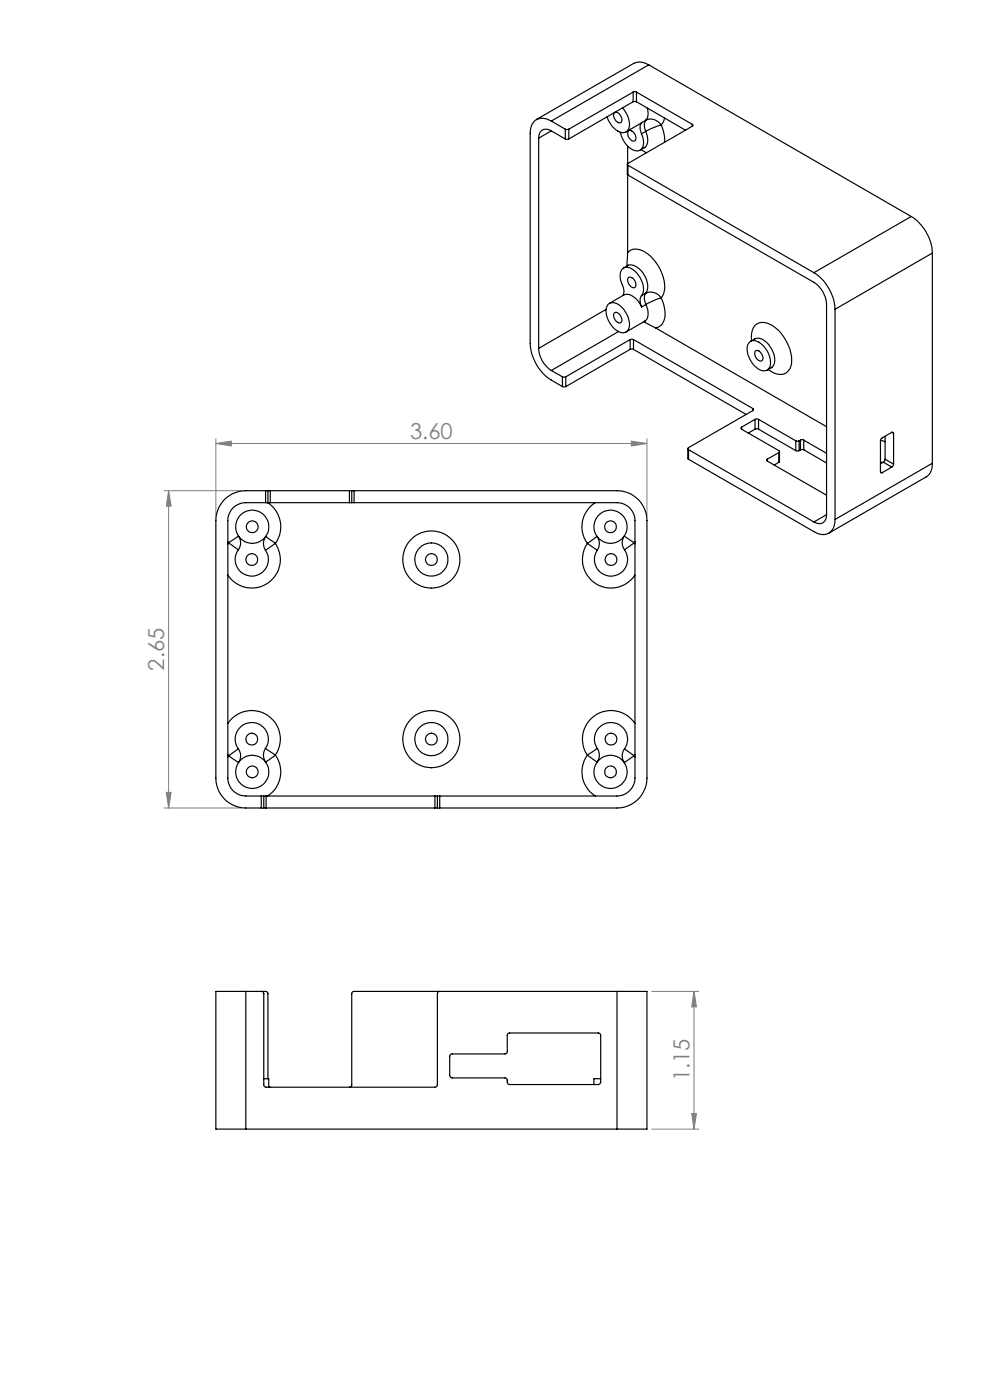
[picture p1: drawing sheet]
<svg xmlns="http://www.w3.org/2000/svg" width="210mm" height="297mm" viewBox="0 0 210 297" stroke-linecap="round" stroke-linejoin="round" font-family="sans-serif">
<defs><g id="words">
<g font-size="4.7" fill="#808080">
<text x="87" y="93.1">3.60</text>
<text x="34.8" y="142.3" transform="rotate(-90 34.8 142.3)">2.65</text>
<text x="146.2" y="229.4" transform="rotate(-90 146.2 229.4)">1.15</text>
</g>
</g></defs>
<g fill="none" stroke="#808080" stroke-width=".21">
<path d="M45.8 94.1l3.3-.5v1zM45.8 93.1v16.3M45.8 94.1h91.4M133.9 93.6l3.3 .5-3.3 .5zM137.2 93.1v16.3M34.8 104.1h16.4M35.8 104.1l.5 3.3h-1zM35.8 104.1v67.3M34.8 171.4h16.4M35.3 168.1h1l-.5 3.3zM138.2 210.3h10M147.2 210.3v29.2"/>
<path d="M147.2 210.3l.5 3.3h-1zM138.2 239.5h10M146.7 236.2h1l-.5 3.3z"/>
</g>
<g fill="#808080">
<path d="M45.8 94.1l3.3-.5v1zM133.9 93.6l3.3 .5-3.3 .5z"/>
<path d="M35.8 104.1l.5 3.3h-1zM35.3 168.1h1l-.5 3.3zM147.2 210.3l.5 3.3h-1zM146.7 236.2h1l-.5 3.3z"/>
</g>
<g fill="none" stroke="#000" stroke-width=".25">
<path d="M134.3 19.5h.7M134.3 19.5l-13.7 7.9M134.3 19.5v2.1M135 19.5l11.9 6.9M135 19.5v2.1M137.6 13.8l-.5-.3a2.89 2.89 0 0 0-2.7-.1l-20.6 12M137.6 13.8l-20.7 11.9M137.6 13.8l55.7 32.1M114.3 29.3v44.6M116.9 25.7a2.66 2.66 0 0 0-4.3 1.4l-.1 1.2v44.6a9.9 9.9 0 0 0 4.4 7.7l2.4 1.4M116.9 27.8a1.64 1.64 0 0 0-1.8-.2 1.64 1.64 0 0 0-.8 1.7M116.9 25.7l3 1.7"/>
<path d="M116.9 27.8l3 1.7M116.9 27.8l-2.6 1.5M119.9 27.4h.7M119.9 29.5h.7M119.9 27.4v2.1M120.6 27.4v2.1M130.3 24a1.04 1.04 0 0 1 1.5 .9 .68 .68 0 0 1 0 1 .68 .68 0 0 1-1-.1l-.6-1.1zM131.6 28a4.8 4.8 0 0 0 3.5 4 1.64 1.64 0 0 0 1.4-2.1l-.4-1.5M132 22.9a4.5 4.5 0 0 1 1.2 4.7 1.66 1.66 0 0 1-2.5-.1l-1.1-1-.8-1.7M133.1 34.9v2.1l.1 .1M133.1 31v3.7M133.1 37.1v16.5"/>
<path d="M133.2 37.1l39.4 22.8a5.9 5.9 0 0 1 2.7 4.7v44.6M133.2 35.1v2M133.2 35.1l39.4 22.8M133.4 27.7a1.43 1.43 0 0 1 1.3 2.2 1.43 1.43 0 0 1-1.6-1.6zM134.3 21.6h.7M134.3 21.6l-13.7 7.9M135 21.6l10.4 6M136 31.7l1.1 .7M136.1 26a2.41 2.41 0 0 0 0 2.4M136.1 26l-3.3 2M136.7 31.3l-.9 .6M136.8 31.3h-.1"/>
<path d="M137 27.9a3.1 3.1 0 0 1-.1 3.3l-.2 .1M137 27.9l-.9 .5M137 25.5a2.56 2.56 0 0 1 3.3 1M137 25.5a2.19 2.19 0 0 0 0 2.4M137 25.5l-.9 .5M137.3 22.9l.1 1.6-.4 1M140.3 26.5l-2.1 .7-1.2 .7M140.3 26.5l.6 2 .1 1.7M141 25l-.2 .8-.5 .7M146.9 26.4l.1 .1-.1 .3M146.9 26.8l-13.8 7.9v.2l.1 .2M146.9 26.4v.4"/>
<path d="M133.1 53.6a2.74 2.74 0 0 1 3.9 0 9 9 0 0 1 3.9 8.3l-.6 1.3M133.1 53.6l-.1 2.8M133.2 56.3a3.1 3.1 0 0 1 3.4 2 3.7 3.7 0 0 1 .4 3.9M133.2 56.3l-.9 .6M133.3 56.2l-.1 .1M133.4 58.8a1.43 1.43 0 0 1 1.3 2.2 1.43 1.43 0 0 1-1.3-2.2zM172.6 57.9a9.9 9.9 0 0 1 4.5 7.7M193.3 45.9a9.6 9.6 0 0 1 4.5 7.8M193.3 45.9l-20.7 12M197.8 53.7l-20.7 11.9M197.8 53.7v44.6M114.3 73.9a5.9 5.9 0 0 0 2.6 4.7"/>
<path d="M116.9 78.6l2.4 1.3M119.3 79.9h.7M119.3 79.9v2.1M120 79.9v2.1M128.6 65.6l-14.3 8.3M128.9 64.6a1.91 1.91 0 0 1 2.7 .3 5.1 5.1 0 0 1 1.8 4.8 1.59 1.59 0 0 1-2.7 .3 5 5 0 0 1-1.9-5.1zM129.3 64.3l3-1.7a2.5 2.5 0 0 1 2.9 1.1l.9 1.4M130.3 66.4a1.09 1.09 0 0 1 1.5 .9 .68 .68 0 0 1 0 1 .68 .68 0 0 1-1 0l-.6-1.1zM131.2 70.3l-14.3 8.3M132.1 62.7a2.58 2.58 0 0 0-.3-2.8 2.32 2.32 0 0 1 .7-3.1 3.2 3.2 0 0 1 3.2 2 3.8 3.8 0 0 1 .4 3.9M133.7 72h.7M133.7 74.1h.7"/>
<path d="M133.7 72l-13.7 7.9M133.7 72v2.1M133.7 74.1l-13.7 7.9M134.4 72l25.3 14.7M134.4 72v2.1M134.4 74.1l23.9 13.8M136.1 62.7a2.52 2.52 0 0 0 0 2.4M136.6 68.3l2.5 1.3M136.7 68.2l-3.9 2.2M136.9 68.1l-.2 .1M137 62.2a2.66 2.66 0 0 1 3.3 1M137 62.2a2.29 2.29 0 0 0 0 2.4"/>
<path d="M137 62.2l-.9 .5M137 64.6a3.2 3.2 0 0 1 0 3.3l-.3 .3M137 64.6l-.9 .5M139.1 69.6l36.2 20.9M140.3 63.2a5.9 5.9 0 0 1 .2 5.6l-.7 .5-.7 .3M140.3 63.2l-3.3 1.4M159 72.6a1.96 1.96 0 0 1 2.7 .6 4.8 4.8 0 0 1 1.5 4.8 1.56 1.56 0 0 1-2.4 .2 5.2 5.2 0 0 1-2.2-5zM159.4 72.3a3.4 3.4 0 0 1 1.5-3.8 4.7 4.7 0 0 1 4.7 2.1 8.3 8.3 0 0 1 2.1 7.1 2.38 2.38 0 0 1-3.6 1.4l-1.2-.7M160.1 71.9a2.41 2.41 0 0 1 2.7 .9 4.5 4.5 0 0 1 1.2 4.8l-.4 .4M160.1 71.9l-.9 .5M160.2 74.5l.1-.1a1.43 1.43 0 0 1 1.6 1.6l-.2 .4a.86 .86 0 0 1-1.4-.6l-.2-.8zM160.2 71.8l-.1 .1"/>
<path d="M163.6 78l-.9 .5M163.8 77.9l-.2 .1M177.1 65.6v44.6M119.3 82h.7M145.9 95.2v2.1l.1 .1M146 97.4l26.6 15.4a2.65 2.65 0 0 0 2.9 .4 2.65 2.65 0 0 0 1.6-2.4v-.6M146 95.4v2M146 95.4l26.6 15.3M157.3 90.6l-.1 .2 .1 .2M157.3 91l8 4.6v.2l-.1 .2M157.3 90.6v.4M159.7 87.1l-13.7 7.9-.1 .2 .1 .2"/>
<path d="M159.7 86.7l.1 .1-.1 .3M159.7 86.7v.4M160.2 89h.7M160.2 91h.7M160.2 89l-2.9 1.6M160.2 89v2M160.2 91l-1.5 .9M160.9 89l7.9 4.5M160.9 89v2M160.9 91l7.9 4.6M162.8 97.4l-.2 .2 .2 .2M162.8 97.8l12.5 7.3"/>
<path d="M162.8 97.4v.4M165.2 96l-2.4 1.4M165.2 96v2.1M165.2 98.1l-1 .6M165.3 95.8v2.1l-.1 .2M168.8 93.5h.7M168.8 95.6h.7M168.8 93.5v2.1M169.5 93.5v2.1M169.8 93.4h.7M169.8 95.4h.7M169.8 93.4l-.3 .1"/>
<path d="M169.8 93.4v2M169.8 95.4l-.3 .2M170.5 93.4l4.8 2.8M170.5 93.4v2M170.5 95.4l4.8 2.8M186.8 93.4l.9 .3M186.8 97.8l.2 .5M187.4 98l1.8 1.1M187.4 98l-.6 .4M187.7 97.4l-.3 .6M187.7 97.4l1.8 1.1M187.7 92.6v4.8"/>
<path d="M189.2 91.7h.2l.1 .2M189.2 91.7l-2.1 1.2-.3 .5v6.7M189.2 99.1l-2.1 1.2M189.2 91.7l.3 .2M189.5 98.5l-.3 .6M189.5 91.9v6.6M197.8 98.3a3.2 3.2 0 0 1-1.3 2.9l-20.7 11.9M197.8 98.3l-20.7 11.9M48.3 114.9l.2 .2M48.5 115.1l2.1-1.4a2.43 2.43 0 0 1 0 2.9M48.5 115.1l2.1 1.5M48.5 115.1l-.2 .3"/>
<path d="M50.6 116.6a3.5 3.5 0 0 0 2.7 5.6 3.5 3.5 0 0 0 3-5.5M56.3 104.1h-4.2a6.3 6.3 0 0 0-6.3 6.4v54.6a6.4 6.4 0 0 0 6.3 6.3h3.3M56.3 106.6h-4.2a3.7 3.7 0 0 0-3.8 3.9v54.6a3.8 3.8 0 0 0 3.8 3.8h3.3M56.3 106.6h.5M56.3 104.1h.5M56.3 104.1v2.5M56.8 106.6a6.1 6.1 0 0 1 1.6 8.7M56.8 106.6h.5M56.8 104.1h.5M56.8 104.1v2.5M57.3 104.1h16.8M57.3 106.6h16.8"/>
<path d="M57.3 104.1v2.5M58.4 115.3l-2-1.5a2.57 2.57 0 0 0-.1 2.9M58.4 115.3l-2.1 1.4M58.4 115.3a6.1 6.1 0 0 1-1.6 8.4 6.1 6.1 0 0 1-8.5-1.7M74.1 106.6h.5M74.1 104.1h.5M74.1 104.1v2.5M74.6 106.6h.5M74.6 104.1h.5M74.6 104.1v2.5M75.1 106.6h55.8a3.8 3.8 0 0 1 3.8 3.9v54.6a3.9 3.9 0 0 1-3.8 3.8h-37.6M75.1 104.1h55.8a6.4 6.4 0 0 1 6.3 6.4v54.6a6.4 6.4 0 0 1-6.3 6.3h-37.6"/>
<path d="M75.1 104.1v2.5M124.6 115.3l2-1.5a2.49 2.49 0 0 1 .1 2.9M124.6 115.3l2.1 1.4M124.6 115.3a6.1 6.1 0 0 0 1.7 8.4 6.1 6.1 0 0 0 8.4-1.7M126.3 106.6a6 6 0 0 0-1.7 8.7M132.5 116.6a3.5 3.5 0 0 1-2.8 5.6 3.5 3.5 0 0 1-3-5.5M134.5 115.1l-2.1-1.4a2.43 2.43 0 0 0 .1 2.9M134.5 115.1l-2 1.5M134.5 115.1l.2 .3M134.7 114.9l-.2 .2M175.3 109.2a1.64 1.64 0 0 1-.8 1.7 1.64 1.64 0 0 1-1.9-.2M175.3 109.2l-2.7 1.5"/>
<path d="M186.8 100.1l.1 .2h.2M186.8 100.1l.3 .2M48.3 153.5a6.1 6.1 0 0 1 8.5-1.8 6.1 6.1 0 0 1 1.6 8.5M50.6 158.9a2.49 2.49 0 0 1 0 2.9l-2.1-1.5M50.6 158.9l-2.1 1.4M56.3 158.8a2.44 2.44 0 0 0 .1 2.9l2-1.5M56.3 158.8a3.5 3.5 0 0 0-2.9-5.5 3.5 3.5 0 0 0-2.8 5.6M56.3 158.8l2.1 1.4M126.7 158.8a3.5 3.5 0 0 1 2.9-5.5 3.5 3.5 0 0 1 2.9 5.6M126.7 158.8a2.37 2.37 0 0 1-.1 2.9l-2-1.5M126.7 158.8l-2.1 1.4M132.5 158.9a2.49 2.49 0 0 0-.1 2.9l2.1-1.5"/>
<path d="M132.5 158.9l2 1.4M134.7 153.5a6.1 6.1 0 0 0-8.4-1.8 6.1 6.1 0 0 0-1.7 8.5M48.3 160.1l.2 .2M48.5 160.3l-.2 .3M55.4 168.9h.6M55.4 171.4h.6M55.4 168.9v2.5M56 168.9h.4M56 171.4h.4M56 168.9v2.5M56.4 168.9h35.9M56.4 171.4h35.9"/>
<path d="M56.4 168.9v2.5M58.4 160.2a6.1 6.1 0 0 1-1.6 8.7M92.3 168.9h.5M92.3 171.4h.5M92.3 168.9v2.5M92.8 168.9h.5M92.8 171.4h.5M92.8 168.9v2.5M93.3 168.9v2.5M124.6 160.2a6 6 0 0 0 1.7 8.7M134.5 160.3l.2 .3M134.7 160.1l-.2 .2"/>
<path d="M52.1 210.3h-6.3v29.2h6.3M52.1 210.3h4.3l.4 .4v18.1M52.1 210.3v29.2M55.4 210.3a.49 .49 0 0 1 .6 .5v19.3a.49 .49 0 0 0 .4 .5h35.9a.49 .49 0 0 0 .5-.5v-19.4l.2-.3 .3-.1M130.9 210.3h6.3v29.2h-6.3M130.9 210.3l-56.1 .1-.2 .3v19.4a.49 .49 0 0 1-.5 .5M130.9 210.3v29.2M52.1 239.5h78.8M56 228.8h1v1.8M57 230.5l.3 .1M95.5 223.8l.3-.2 11.6-.1 .2-.3v-3.6l.4-.5h19l.4 .5v10.2l-.5 .3h-18.8l-.4-.3-.2-.9-.3-.2h-11.4l-.4-.5zM127.4 228.8h-1.4v1.3"/>
<circle cx="53.4" cy="118.7" r="1.27"/>
<circle cx="53.5" cy="111.7" r="1.24"/>
<circle cx="53.5" cy="111.8" r="3.5"/>
<circle cx="91.5" cy="118.7" r="3.5"/>
<circle cx="91.5" cy="118.7" r="1.27"/>
<circle cx="91.5" cy="118.7" r="6.1"/>
<circle cx="129.5" cy="111.8" r="3.5"/>
<circle cx="129.5" cy="111.7" r="1.25"/>
<circle cx="129.6" cy="118.7" r="1.27"/>
<circle cx="53.4" cy="156.8" r="1.27"/>
<circle cx="91.5" cy="156.8" r="3.5"/>
<circle cx="91.5" cy="156.8" r="1.27"/>
<circle cx="91.5" cy="156.8" r="6.1"/>
<circle cx="129.6" cy="156.8" r="1.27"/>
<circle cx="53.5" cy="163.7" r="1.24"/>
<circle cx="53.5" cy="163.8" r="3.5"/>
<circle cx="129.5" cy="163.8" r="3.5"/>
<circle cx="129.5" cy="163.7" r="1.25"/>
</g>
<use href="#words"/>
</svg>
